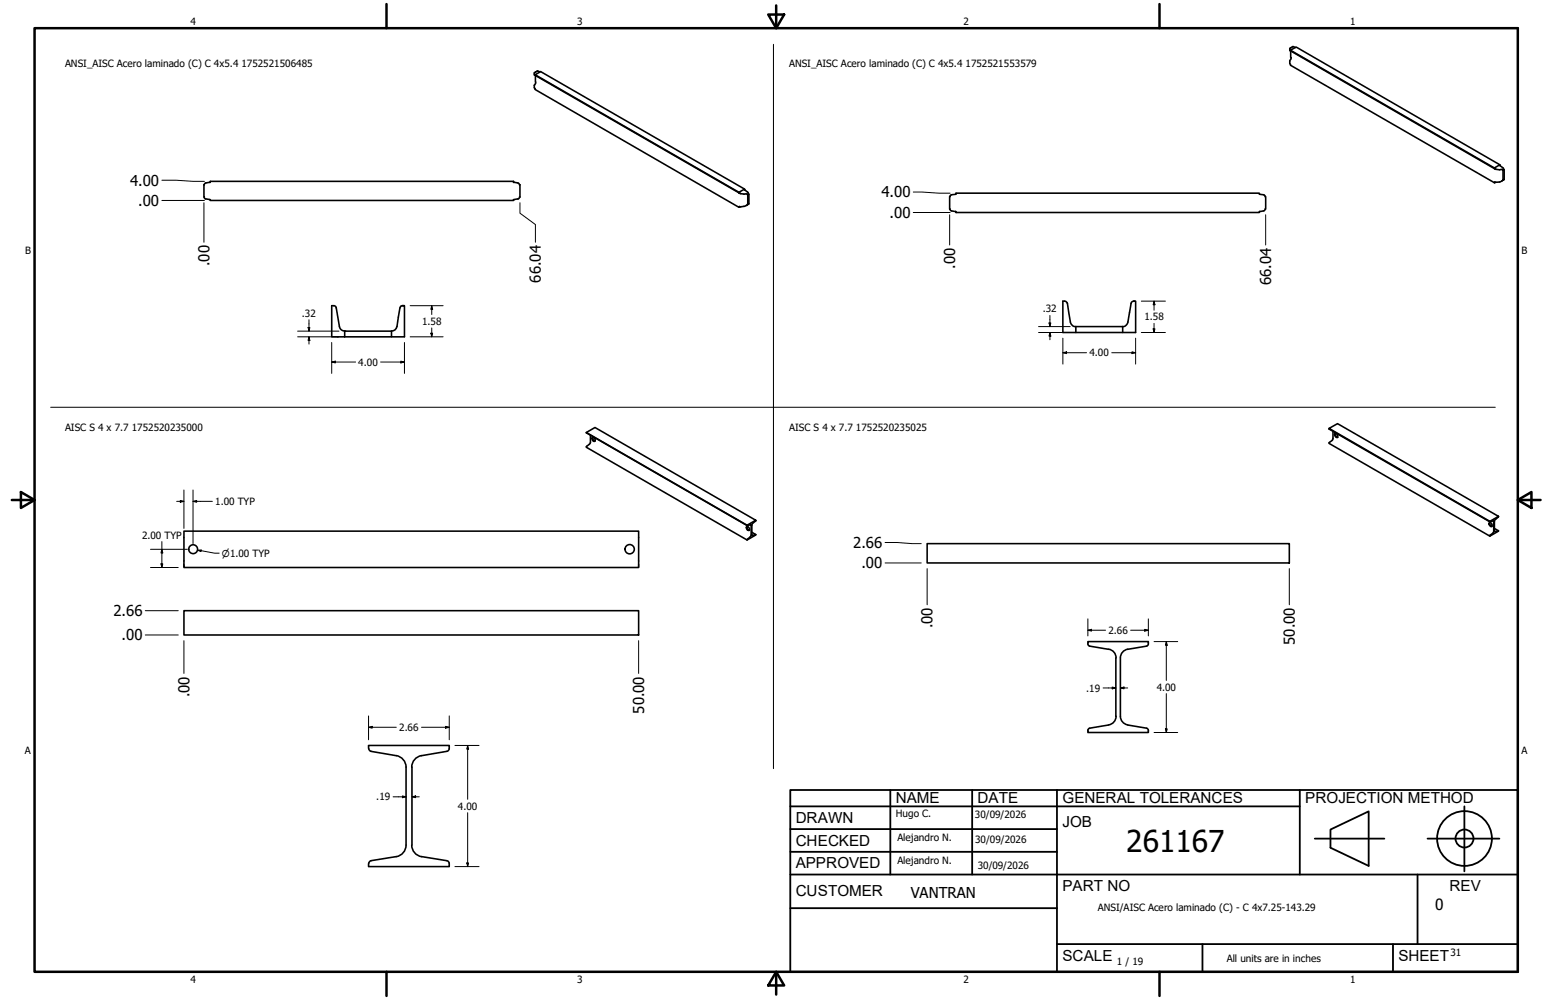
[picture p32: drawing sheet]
<svg xmlns="http://www.w3.org/2000/svg" width="432mm" height="279mm" viewBox="0 0 432 279" stroke-linecap="round" stroke-linejoin="round" font-family="sans-serif">
<defs><g id="words">
<text font-size="8.4" x="314.6" y="238.1">261167</text>
<g font-size="4.3">
<text x="250.2" y="224.2">NAME</text>
<text x="273" y="224.2">DATE</text>
<text x="296.7" y="224.3">GENERAL TOLERANCES</text>
<text x="364.6" y="224.3">PROJECTION METHOD</text>
<text x="222.2" y="229.9">DRAWN</text>
<text x="296.7" y="230.9">JOB</text>
<text x="222.2" y="236.3">CHECKED</text>
<text x="222.2" y="242.6">APPROVED</text>
<text x="222.2" y="250.3">CUSTOMER</text>
<text x="296.7" y="249">PART NO</text>
<text x="404.8" y="248.9">REV</text>
<text x="400.9" y="254.1">0</text>
<text x="296.7" y="268.4">SCALE</text>
<text x="390.6" y="268.4">SHEET</text>
</g>
<g font-size="4.2">
<text x="36.3" y="51.9">4.00</text>
<text x="38.6" y="57.5">.00</text>
<text x="246.2" y="55.2">4.00</text>
<text x="248.5" y="60.9">.00</text>
<text x="58.5" y="74.4" transform="rotate(-90 58.5 74.4)">.00</text>
<text x="266.8" y="75.1" transform="rotate(-90 266.8 75.1)">.00</text>
<text x="151.1" y="78.9" transform="rotate(-90 151.1 78.9)">66.04</text>
<text x="355" y="79.6" transform="rotate(-90 355 79.6)">66.04</text>
<text x="238.3" y="153.1">2.66</text>
<text x="240.6" y="158.8">.00</text>
<text x="31.7" y="172.1">2.66</text>
<text x="34" y="178.9">.00</text>
<text x="260.5" y="175.6" transform="rotate(-90 260.5 175.6)">.00</text>
<text x="361.6" y="180.1" transform="rotate(-90 361.6 180.1)">50.00</text>
<text x="52.9" y="194.8" transform="rotate(-90 52.9 194.8)">.00</text>
<text x="179.9" y="199.4" transform="rotate(-90 179.9 199.4)">50.00</text>
<text x="254.4" y="250.8">VANTRAN</text>
</g>
<g font-size="2.8">
<text x="53.2" y="6.9">4</text>
<text x="161.2" y="6.9">3</text>
<text x="269.1" y="6.9">2</text>
<text x="377.1" y="6.9">1</text>
<text x="18.2" y="18.7">ANSI_AISC Acero laminado (C) C 4x5.4</text>
<text x="67.4" y="18.7">1752521506485</text>
<text x="220.4" y="18.7">ANSI_AISC Acero laminado (C) C 4x5.4</text>
<text x="269.7" y="18.7">1752521553579</text>
<text x="7" y="70.9">B</text>
<text x="424.9" y="70.9">B</text>
<text x="84.3" y="88.5">.32</text>
<text x="291.3" y="87.2">.32</text>
<text x="319.7" y="89.5">1.58</text>
<text x="117.9" y="90.8">1.58</text>
<text x="304.3" y="99.6">4.00</text>
<text x="100.1" y="102.2">4.00</text>
<text x="18.2" y="120.3">AISC S 4 x 7.7</text>
<text x="36.8" y="120.3">1752520235000</text>
<text x="220.4" y="120.3">AISC S 4 x 7.7</text>
<text x="239.1" y="120.3">1752520235025</text>
<text x="60.1" y="141.1">1.00 TYP</text>
<text x="39.7" y="150.5">2.00 TYP</text>
<text x="309.6" y="177.1">2.66</text>
<text x="303.4" y="193.2">.19</text>
<text x="323.1" y="193">4.00</text>
<text x="111.5" y="204.2">2.66</text>
<text x="6.9" y="210.6">A</text>
<text x="424.9" y="210.6">A</text>
<text x="105.1" y="223.6">.19</text>
<text x="127.9" y="226.3">4.00</text>
<text x="250.2" y="228.3">Hugo C.</text>
<text x="272.3" y="228.4">30/09/2026</text>
<text x="250.6" y="234.9">Alejandro N.</text>
<text x="272.4" y="235.6">30/09/2026</text>
<text x="250.6" y="241.5">Alejandro N.</text>
<text x="273.1" y="242.8">30/09/2026</text>
<text x="306.6" y="254.5">ANSI/AISC Acero laminado (C) - C 4x7.25-143.29</text>
<text x="312" y="269.7">1 / 19</text>
<text x="342.6" y="268.7">All units are in inches</text>
<text x="405.1" y="267.1">31</text>
<text x="53.2" y="274.6">4</text>
<text x="161.2" y="274.6">3</text>
<text x="269.1" y="274.6">2</text>
<text x="377.1" y="274.6">1</text>
</g>
<text font-size="2.6" x="62" y="155.6">⌀1.00 TYP</text>
</g></defs>
<!-- layer: Visible (ANSI) -->
<g fill="none" stroke="#000" stroke-width=".44">
<path d="M360.4 14.2l57.1 33M360.4 14l1.6-.9 56.9 32.9M360.5 14.3l.1 2-.4 .6 .2 1.3 57 32.9M361.8 13.3l-.8-.3-.8 .5v.6l.2 .1v-.2l57 32.9M149.4 21l57.2 33M149.5 20.9l1.5-.9 57 32.8M149.5 21.1l.1 2.2-.4 .5v.7l.3 .5 56.9 32.9M150.8 20.1l-.7-.3-.9 .6v.5l57.2 32.8M57 55.1l.5 .5M57.1 51.6v3.5M57.5 55.6l1.2 .3M58.6 50.9l-1.4 .3-.2 .5"/>
<path d="M58.7 55.9h84.7M143.4 50.8l.1 .2M143.4 50.8l-84.7-.1-.1 .3M143.5 55.8l-.1 .1M143.6 50.9l1.3 .3 .2 .5M144.7 55.6l-1.1 .2M145.1 55.1l-.5 .5M145.1 51.6v3.5M208.9 54.4v2.7l-1 .6h-1.5v.2l.2-.2M209 54.2l-.2 .2M209 54.2v-.4l-1-.7v-.3l-1.6 .9 .4 .4 1.9 .1 .1 .2M209 54.2l.2 .1-.4 .1"/>
<path d="M209 57l-.5 .4M209.2 54.3v2.7l-.3 .1M265.3 58.4l.2 .4 1.4 .3M267 54.1l-1.5 .4-.3 .4 .2 3.5M267 54.2v-.2h84.7v.2M351.7 54.1l1.2 .3M351.9 59.1l-.2 .3h-84.7l-.1-.3M352.9 54.4l.6 .5-.1 3.5M352.9 58.9l-1 .2M353.4 58.4l-.5 .5M419.8 47.6v2.7M420 47.4l-.3 .2"/>
<path d="M420 47.4l-.1-.3-1-1.1-1.5 .9 .4 .4h1.7l.2 .3M420 50.2l-.5 .3M420.1 47.4v2.7l-1.2 .8h-1.5v.2l.2-.2M96.3 92.5a1.56 1.56 0 0 1-1.5-1.3l-.9-5.3-.6-.5h-.7v8.7h3.7M96.3 92.5h13M96.3 92.5v1.6M109.3 92.5v1.6h-13M109.3 92.5a1.55 1.55 0 0 0 1.6-1.3l.9-5.3 .5-.5h.7v8.7h-3.7M300.5 91.2a1.55 1.55 0 0 1-1.5-1.2l-.9-5.4-.4-.4-.8-.1v8.8h20.3v-8.8l-.8 .1-.4 .3-1 5.5a1.56 1.56 0 0 1-1.4 1.2M300.5 91.2h13.1M300.5 91.2v1.7M313.6 91.2v1.7"/>
<path d="M371.2 119.7v.2l44.9 25.9M163.8 120.8l44.9 26.1M164.9 121.6v2.1l-1.1 1.3 44.9 25.9 1.1-1.3v-2.9h-1.1M165.4 122.2a.7 .7 0 0 1 .7 .4 .7 .7 0 0 1 0 .7 .75 .75 0 0 1-.7-1.1zM165.5 122.2l.1 .6 .6 .5M372.3 120.5v2.2l-1.1 1.2 44.9 25.9 1.1-1.2v-3l-1.1 .1M372.9 121.2a.64 .64 0 0 1 .6 .3 .64 .64 0 0 1-.1 .7 .77 .77 0 0 1-.5-1zM373 121.1l.1 .6 .5 .5M51.4 148.4h127v10.2h-127zM208.5 147.1a.64 .64 0 0 1 .7 .4 .64 .64 0 0 1-.1 .7 .77 .77 0 0 1-.6-1.1zM208.7 147.1v.6l.6 .4M210 148.7l1.1 .7"/>
<path d="M211.1 145.4l-2.4 1.3-44.9-25.9 2.4-1.4 44.9 26-1.1 1.2v2.9h1.1l-2.4 1.4M259 151.9h101.1v5.4h-101.1zM415.9 146.1a.59 .59 0 0 1 .8 .3 .59 .59 0 0 1-.2 .7l-.6-.5zM416.1 146l.1 .8 .5 .3M417.4 147.6l1.1 .7M418.5 144.3l-2.4 1.4-44.9-26 2.4-1.3 44.9 25.9-1.1 1.2v2.9l.2 .2 .8-.3 .1 .1-2.4 1.4M51.4 170.6h127v6.8h-127zM303.8 179.9v-.6h16.9v.6M303.8 179.9l.6 .6 5.2 .9M320.7 179.9l-.5 .6-5.2 .9a2.44 2.44 0 0 0-2.1 2.4M309.7 181.4a2.44 2.44 0 0 1 2 2.4M311.7 183.8v16.4"/>
<path d="M312.9 183.8v16.3a2.52 2.52 0 0 0 2.1 2.5l5.2 .9 .5 .3v.9h-16.9l.1-.9 .5-.3 5.2-.9M102.9 209.1v-.8h22.6l-.1 1.1-.6 .5M103 209.1l.2 .6 .5 .2M103.6 209.9l7.1 1.2a3.3 3.3 0 0 1 2.7 3.2M113.4 214.3v21.8M115.1 214.3v21.8M124.8 209.9l-7.1 1.2a3.3 3.3 0 0 0-2.7 3.2M311.7 200.1a2.44 2.44 0 0 1-2 2.4M113.4 236.1a3.3 3.3 0 0 1-2.7 3.3l-7.1 1.1M115 236.1a3.3 3.3 0 0 0 2.7 3.3l7.1 1.1 .5 .3 .2 .5M102.9 241.3v.8h22.6v-.8M103.7 240.5l-.5 .3-.2 .5"/>
<circle cx="53.9" cy="153.4" r="1.24"/>
<circle cx="175.9" cy="153.4" r="1.3"/>
</g>
<g fill="#000">
<circle cx="206.4" cy="53.8" r=".22"/>
<circle cx="206.4" cy="57.8" r=".22"/>
<circle cx="417.4" cy="51" r=".22"/>
<circle cx="417.4" cy="47.1" r=".22"/>
<circle cx="419.7" cy="50.2" r=".22"/>
<circle cx="96.3" cy="92.5" r=".22"/>
<circle cx="112.5" cy="85.4" r=".22"/>
<circle cx="316.7" cy="84.1" r=".22"/>
</g>
<!-- layer: Borde (ANSI) -->
<g fill="none" stroke="#000" stroke-width=".7">
<path d="M9.7 7.9h414.2v263.6h-414.2zM107.9 1.1v6.8M214.6 4.1h4.4l-2.2 3.8zM216.8 1.5v6.4M323.8 1.1v6.8M3.3 139.7h6.4M5.8 137.5l3.9 2.2-3.9 2.2zM423.9 139.7l3.8-2.2v4.4zM423.9 139.7h6.4M107.9 271.5v6.8M216.8 271.5l2.2 3.8h-4.4zM216.8 271.5v6.4"/>
<path d="M323.8 271.5v6.8"/>
</g>
<!-- layer: Title (ANSI)-1 -->
<g fill="none" stroke="#000" stroke-width=".51">
<path d="M220.7 220.7h203.2v50.8h-203.2zM220.7 225.3h142.3M220.7 231.6h74.5M220.7 238h74.5M248.7 220.7v23.6M271.5 220.7v23.6M295.2 220.7v50.8M363 220.7v23.6M367.2 234.3h19.5M371.6 231.8l10.7-5.1v15.2l-10.7-5zM398.7 234.3h20.1M409 225.3v18.2"/>
<path d="M220.7 244.3h203.2M220.7 253.7h74.5M395.9 244.3v19.5M295.2 263.8h128.7M335.9 263.8v7.7M389.1 263.8v7.7"/>
<circle cx="409" cy="234.3" r="7.7"/>
<circle cx="409" cy="234.3" r="2.51"/>
</g>
<path d="M216 12.4v202.4M14.2 113.8h403.4" fill="none" stroke="#000" stroke-width=".28"/>
<!-- layer: Cota (ANSI) -->
<g fill="none" stroke="#000" stroke-width=".28">
<path d="M45.2 56h11.9M45.2 50.4l11.9 .3M57 56.6v11.1M145.2 56.6v3l4.3 3.1v5M255.1 59.4h10.3M255.1 53.7l10.3 .3M265.2 60v8.5M353.5 60v8.5M83.1 94.1h11.6M83.1 92.5h11.6M86 91.5h.6l-.3 1zM86.3 94.1l.3 1h-.6z"/>
<path d="M86.3 89.3v3.2M86.3 94.1v2M92.6 95.7v8.6M113 95.7v8.6M114.6 94.1h9.2M114.6 85.4h9.2M120.3 93.1h.5l-.2 1zM120.6 85.4l.2 1h-.5zM120.6 85.4v2.5M120.6 91.6v2.5M290.1 92.9h8.8M290.1 91.2h8.8"/>
<path d="M293 90.2h.5l-.3 1zM293.2 92.9l.3 1h-.5zM293.2 88.1v3.1M293.2 92.9v2M296.9 98.6l1-.3v.5zM296.9 98.6h6.6M296.9 94.5v7.2M310.5 98.6h6.7M316.2 98.3l1 .3-1 .2zM317.2 94.5v7.2M318.8 92.9h6.7M318.8 84.1h6.7"/>
<path d="M322.1 91.9h.5l-.3 1zM322.3 84.1l.3 1.1h-.5zM322.3 84.1v2.6M322.3 90.4v2.5M92.6 101.2l1.1-.3v.5zM92.6 101.2h6.7M106.3 101.2h6.7M112 100.9l1 .3-1 .2zM50.4 139.8l1 .3-1 .2zM51.4 136.9v10.7M53.9 136.9v15M42 158.6h7.8"/>
<path d="M42 153.5h10.3M45 157.5h.5l-.3 1.1zM45.2 153.5l.3 1h-.5zM45.2 151.3v7.3M49.3 140.1h2.1M53.9 140.1l1-.3v.5zM53.9 140.1h5.4M55.2 153.7h1l-.1 .4zM55.2 153.7l4.7 .9h1.3M247.2 157.3h10.1M247.2 151.6l10.1 .3M259 158.9v10.1"/>
<path d="M360.1 158.9v10.1M40.6 177.4h9.2M40.6 170.6h9.2M51.4 179v9.2M178.4 179v9.2M303.8 176.1l1.1-.3v.5zM303.8 176.1h5M303.8 172.9v4.8M315.8 176.1h4.9M319.7 175.8l1 .3-1 .2zM320.7 172.9v4.8M322.3 179.3h6.6"/>
<path d="M325.8 179.3l.2 1h-.5zM325.8 179.3v10.8M308.1 192.2h3.6M310.6 192l1.1 .2-1.1 .3zM312.9 192.2l1-.2v.5zM312.9 192.2h2.1M325.8 193.8v10.9M102.9 203.2l1-.3v.6zM102.9 203.2h7.8M102.9 200v6.7M117.7 203.2h7.8M124.5 202.9l1 .3-1 .3z"/>
<path d="M125.5 200v6.7M127.1 208.3h6.7M130.6 208.3l.3 1h-.5zM130.6 208.3v15M322.3 204.7h6.6M325.5 203.6h.5l-.2 1.1zM109.8 222.6h3.6M112.4 222.4l1 .2-1 .3zM115.1 222.6l1-.2v.5zM115.1 222.6h2M130.6 227.1v15M127.1 242.1h6.7"/>
<path d="M130.4 241.1h.5l-.3 1z"/>
</g>
<g fill="#000">
<path d="M86 91.5h.6l-.3 1zM86.3 94.1l.3 1h-.6zM120.3 93.1h.5l-.2 1zM120.6 85.4l.2 1h-.5zM293 90.2h.5l-.3 1zM293.2 92.9l.3 1h-.5zM296.9 98.6l1-.3v.5zM316.2 98.3l1 .3-1 .2zM322.1 91.9h.5l-.3 1zM322.3 84.1l.3 1.1h-.5zM92.6 101.2l1.1-.3v.5zM112 100.9l1 .3-1 .2z"/>
<path d="M53.9 140.1l1-.3v.5zM45 157.5h.5l-.3 1.1zM45.2 153.5l.3 1h-.5zM50.4 139.8l1 .3-1 .2zM55.2 153.7h1l-.1 .4zM303.8 176.1l1.1-.3v.5zM319.7 175.8l1 .3-1 .2zM310.6 192l1.1 .2-1.1 .3zM312.9 192.2l1-.2v.5zM325.8 179.3l.2 1h-.5zM102.9 203.2l1-.3v.6zM124.5 202.9l1 .3-1 .3z"/>
<path d="M130.6 208.3l.3 1h-.5zM325.5 203.6h.5l-.2 1.1zM112.4 222.4l1 .2-1 .3zM115.1 222.6l1-.2v.5zM130.4 241.1h.5l-.3 1z"/>
</g>
<use href="#words"/>
</svg>
